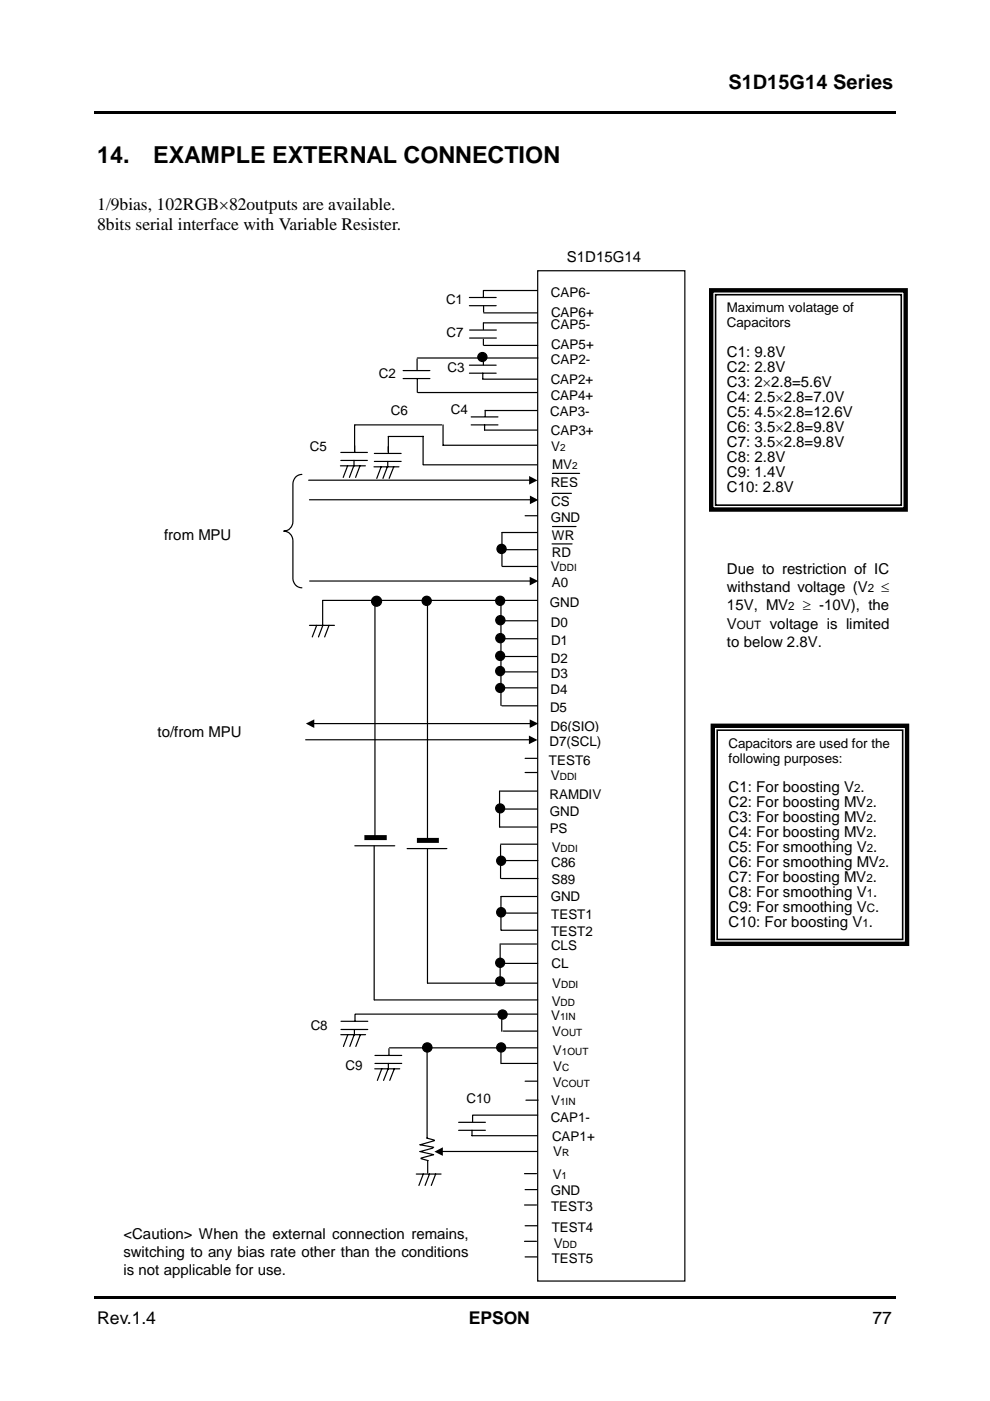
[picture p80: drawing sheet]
<svg xmlns="http://www.w3.org/2000/svg" width="210mm" height="297mm" viewBox="0 0 210 297" stroke-linecap="round" stroke-linejoin="round" font-family="sans-serif">
<defs><g id="words">
<g font-size="5">
<text x="20.6" y="34.5">14.</text>
<text x="32.5" y="34.5">EXAMPLE EXTERNAL CONNECTION</text>
</g>
<text font-size="4.2" x="154.4" y="19">S1D15G14 Series</text>
<g font-size="3.7">
<text x="20.6" y="44.5">1/9bias, 102RGB×82outputs are available.</text>
<text x="20.6" y="48.8">8bits serial interface with Variable Resister.</text>
<text x="20.6" y="280.7">Rev.1.4</text>
<text x="99.4" y="280.7">EPSON</text>
<text x="185" y="280.7">77</text>
</g>
<g font-size="3.2">
<text x="120.2" y="55.6">S1D15G14</text>
<text x="154.1" y="75.7">C1: 9.8V</text>
<text x="154.1" y="78.9">C2: 2.8V</text>
<text x="154.1" y="82">C3: 2×2.8=5.6V</text>
<text x="154.1" y="85.2">C4: 2.5×2.8=7.0V</text>
<text x="154.1" y="88.4">C5: 4.5×2.8=12.6V</text>
<text x="154.1" y="91.6">C6: 3.5×2.8=9.8V</text>
<text x="154.1" y="94.7">C7: 3.5×2.8=9.8V</text>
<text x="154.1" y="97.9">C8: 2.8V</text>
<text x="154.1" y="101.1">C9: 1.4V</text>
<text x="154.1" y="104.2">C10: 2.8V</text>
<text x="34.8" y="114.6">from MPU</text>
<text x="154.1" y="121.6">Due to restriction of IC</text>
<text x="154.1" y="125.5">withstand voltage (V</text>
<text x="186.8" y="125.5">≤</text>
<text x="154.1" y="129.4">15V, MV</text>
<text x="170.2" y="129.4">≥ -10V), the</text>
<text x="154.1" y="137.2">to below 2.8V.</text>
<text x="154.1" y="133.3">V</text>
<text x="163.2" y="133.3">voltage is limited</text>
<text x="33.4" y="156.2">to/from MPU</text>
<text x="154.5" y="168">C1: For boosting V .</text>
<text x="154.5" y="171.2">C2: For boosting MV .</text>
<text x="154.5" y="174.4">C3: For boosting MV .</text>
<text x="154.5" y="177.5">C4: For boosting MV .</text>
<text x="154.5" y="180.7">C5: For smoothing V .</text>
<text x="154.5" y="183.9">C6: For smoothing MV .</text>
<text x="154.5" y="190.2">C8: For smoothing V .</text>
<text x="154.5" y="187.1">C7: For boosting MV .</text>
<text x="154.5" y="196.6">C10: For boosting V .</text>
<text x="154.5" y="193.4">C9: For smoothing V .</text>
<text x="26.2" y="262.7">&lt;Caution&gt; When the external connection remains,</text>
<text x="26.2" y="266.5">switching to any bias rate other than the conditions</text>
<text x="26.2" y="270.4">is not applicable for use.</text>
</g>
<g font-size="2.8">
<text x="94.6" y="64.5">C1</text>
<text x="116.8" y="62.9">CAP6-</text>
<text x="94.7" y="71.4">C7</text>
<text x="116.8" y="69.7">CAP5-</text>
<text x="116.8" y="67.1">CAP6+</text>
<text x="154.1" y="66.2">Maximum volatage of</text>
<text x="154.1" y="69.3">Capacitors</text>
<text x="116.8" y="77.3">CAP2-</text>
<text x="116.8" y="74">CAP5+</text>
<text x="80.3" y="80.1">C2</text>
<text x="94.9" y="78.9">C3</text>
<text x="116.8" y="81.4">CAP2+</text>
<text x="82.8" y="87.9">C6</text>
<text x="95.6" y="87.7">C4</text>
<text x="116.7" y="88.1">CAP3-</text>
<text x="116.8" y="84.8">CAP4+</text>
<text x="65.7" y="95.5">C5</text>
<text x="116.8" y="92.3">CAP3+</text>
<text x="116.9" y="95.7">V</text>
<text x="117.1" y="99.4">MV</text>
<text x="116.8" y="103.2">RES</text>
<text x="116.9" y="107.2">CS</text>
<text x="116.8" y="110.7">GND</text>
<text x="117" y="114.4">WR</text>
<text x="117" y="118.1">RD</text>
<text x="116.8" y="121.1">V</text>
<text x="117" y="124.5">A0</text>
<text x="116.6" y="128.6">GND</text>
<text x="116.8" y="133">D0</text>
<text x="116.8" y="136.7">D1</text>
<text x="116.8" y="140.5">D2</text>
<text x="116.8" y="143.8">D3</text>
<text x="116.7" y="147.2">D4</text>
<text x="116.6" y="150.9">D5</text>
<text x="116.7" y="154.9">D6(SIO)</text>
<text x="116.5" y="158.1">D7(SCL)</text>
<text x="154.5" y="158.5">Capacitors are used for the</text>
<text x="154.5" y="161.7">following purposes:</text>
<text x="116.4" y="162.2">TEST6</text>
<text x="116.8" y="165.3">V</text>
<text x="116.5" y="169.4">RAMDIV</text>
<text x="116.6" y="173.1">GND</text>
<text x="116.5" y="176.7">PS</text>
<text x="116.9" y="183.8">C86</text>
<text x="117" y="180.6">V</text>
<text x="116.8" y="191.1">GND</text>
<text x="116.9" y="187.4">S89</text>
<text x="116.9" y="194.8">TEST1</text>
<text x="116.8" y="198.4">TEST2</text>
<text x="116.8" y="201.5">CLS</text>
<text x="116.9" y="205.2">CL</text>
<text x="117.1" y="209.4">V</text>
<text x="117" y="213.3">V</text>
<text x="65.9" y="218.5">C8</text>
<text x="116.8" y="216.2">V</text>
<text x="117.1" y="219.6">V</text>
<text x="73.3" y="226.9">C9</text>
<text x="117.2" y="223.7">V</text>
<text x="117.3" y="227">V</text>
<text x="98.9" y="233.9">C10</text>
<text x="117.2" y="230.4">V</text>
<text x="116.8" y="237.9">CAP1-</text>
<text x="116.8" y="234.3">V</text>
<text x="117.1" y="241.9">CAP1+</text>
<text x="117.3" y="245.2">V</text>
<text x="117.2" y="249.9">V</text>
<text x="116.8" y="253.4">GND</text>
<text x="116.8" y="256.8">TEST3</text>
<text x="117" y="261.1">TEST4</text>
<text x="117" y="267.8">TEST5</text>
<text x="117.4" y="264.5">V</text>
</g>
<g font-size="2.5">
<text x="184" y="125.5">2</text>
<text x="167.1" y="129.4">2</text>
<text x="156.3" y="133.3">OUT</text>
<text x="181.1" y="168">2</text>
<text x="183.7" y="171.2">2</text>
<text x="183.7" y="174.4">2</text>
<text x="183.7" y="177.5">2</text>
<text x="183.8" y="180.7">2</text>
<text x="186.4" y="183.9">2</text>
<text x="183.7" y="187.1">2</text>
<text x="183.8" y="190.2">1</text>
<text x="182.9" y="196.6">1</text>
<text x="183.8" y="193.4">C</text>
</g>
<g font-size="2.1">
<text x="118.8" y="95.7">2</text>
<text x="121.3" y="99.4">2</text>
<text x="118.7" y="121.1">DDI</text>
<text x="118.7" y="165.3">DDI</text>
<text x="118.9" y="180.6">DDI</text>
<text x="119" y="209.4">DDI</text>
<text x="118.9" y="213.3">DD</text>
<text x="118.7" y="216.2">1IN</text>
<text x="119" y="219.6">OUT</text>
<text x="119.1" y="223.7">1OUT</text>
<text x="119.2" y="227">C</text>
<text x="119.1" y="230.4">COUT</text>
<text x="118.7" y="234.3">1IN</text>
<text x="119.2" y="245.2">R</text>
<text x="119.1" y="249.9">1</text>
<text x="119.3" y="264.5">DD</text>
</g>
</g></defs>
<path d="M20.1 23.5h169.8v.5h-169.8zM20.1 274.7h169.8v.6h-169.8z" fill="#000"/>
<g fill="none" stroke="#000" stroke-width=".25">
<path d="M114 57.4h31.2v214.2h-31.2zM85.5 78.6h5.6M88.4 76.1v2.3M88.5 75.9h25.5M99.5 77.4h5.7M99.5 79.1h5.7M99.5 63.1h5.7M99.5 64.8h5.7M99.6 70h5.6M99.6 71.7h5.6M102.4 79.1v1.2M102.5 61.7v1.4"/>
<path d="M102.5 71.9v1.3M102.5 76v1.3M102.5 61.6h11.5M102.5 64.8v1.4M102.6 66.3h11.4M102.7 73.2h11.3M114 68.5h-11.5v1.3M72.2 98.8h5.3M72.3 95.9h5.6M72.3 97.6h5.6M73.7 98.8l-.9 2.4M75 98.8l-.9 2.4"/>
<path d="M75.1 97.6v1.2M75.2 90.1v5.8M75.3 90.1h18.3M76.3 98.8l-.9 2.4M79.3 99h5.3M79.4 96.1h5.6M79.4 97.8h5.6M80.8 99l-.9 2.4M82.1 99l-.9 2.4M82.2 97.8v1.2M83.5 99l-1 2.4M85.5 80.3h5.6"/>
<path d="M88.5 80.3v2.9M88.6 83.2h25.3M89.7 92.5h-7.4v3.5M89.7 92.5v6M89.7 98.6h24.2M93.9 90.1v4.3h20M99.9 90.1h5.7M99.9 88.4h5.7M102.3 80.4h11.7M102.7 91.2h11.2M102.7 90.1v1.1M102.9 87h11"/>
<path d="M102.9 87v1.3M64 100.6a1.95 1.95 0 0 0-1.9 2v8a2.03 2.03 0 0 1-1.9 2 2.03 2.03 0 0 1 1.9 2v8a1.95 1.95 0 0 0 1.9 2M65.4 101.8h46.9M65.6 106h46.8M106 116.5h7.9M111.3 109.3h2.6M113.9 112.9h-7.5v7.1M117.1 115.3h4.2M117.1 100.4h5.8M117.1 111.6h5M117.1 104.6h4.1M65.6 132.6h5.3"/>
<path d="M65.7 123.2h46.7M67.1 132.6l-.9 2.4M69.8 132.6l-1 2.4M79.5 127.3v49.9M90.6 127.3v50.5M105.5 131.6h8.5M105.8 139.2h8.1M105.9 135.4h8.1M106.2 127v22.6M106.5 120.1h7.5M113.9 127.3h-45.4l-.1 5.3-.9 2.4M64.8 156.8h47.4"/>
<path d="M66.5 153.4h45.9M105.8 145.8h8.1M106 142.5h8M106.4 149.6h7.6M75.2 179.3h8.5M79.3 179.3l.1 32.7h34.6M86.3 179.9h8.4M90.6 179.9v28.5h23.4M105.8 171.5h8.1M105.9 167.8v7.5h8M105.9 167.7h8M106.1 179h7.8"/>
<path d="M106.1 179.2v7M111.3 160.8h2.6M111.3 163.8h2.6M106 193.6h8M106 182.5h8M106.2 190.1v7M106.3 190.1h7.5M106.3 197.2h7.6M106.3 186.3h7.7M72.3 219.4h5.2M72.3 216.5h5.7M72.3 218.3h5.7"/>
<path d="M73.7 219.4l-.9 2.5M75.1 219.4l-.9 2.5M75.1 218.3v1.1M75.3 215.1v1.3M75.3 215h38.7M76.4 219.4l-1 2.5M105.4 204.3h8.6M106 200.2h7.7M106 200.3v8.3M106.4 215v3.7M106.7 218.6h7.2M79.5 226.6h5.3"/>
<path d="M79.5 225.5h5.7M79.5 223.8h5.7M80.9 226.6l-.9 2.5M82.3 225.5v1.1l-1 2.5M82.5 222.3v1.3M82.6 222.2h31.3M83.6 226.6l-1 2.5M90.6 222.1v19.2l1.5 .4M97.2 238h5.7M97.2 239.6h5.7M100.1 239.6v1.2h13.9M100.2 236.4h13.8"/>
<path d="M100.2 236.5v1.3M106.2 222.2v3.3M106.4 225.5h7.6M111.3 229.2h2.6M111.5 233.3h2.6M88.3 248.9h5.2M89 244.1l2.9 .7-2.6 .7M89 242.7l2.9 .5M89.3 245.7l1.5 .4M89.7 248.9l-.9 2.4M90.7 246.3v2.4M91.1 248.9l-1 2.4"/>
<path d="M91.8 243.4l-2.6 .7M92.1 241.9l-2.9 .8M92.4 248.9l-1 2.4M93.8 244.1h20.1M111.2 248.8h2.5M111.2 255.5h2.5M111.3 252.2h2.6M111.3 259.9h2.6M111.2 263.2h2.5M111.3 266.5h2.6"/>
</g>
<path d="M112.2 100.9l1.8 1-1.8 .8zM112.4 105.1l1.7 .9-1.7 .9zM112.3 122.3l1.8 .9-1.8 .9zM64.9 153.4l1.7-.9v1.8zM112.1 156l1.9 .9-1.9 .9zM112.3 152.5l1.8 .9-1.8 .9zM92.1 244.2l1.8-1v1.9z" fill="#000"/>
<path d="M77.3 177.6h4.7M88.4 178.2h4.6" fill="none" stroke="#000" stroke-width="1.1" stroke-linecap="butt"/>
<g fill="#000" stroke="#000" stroke-width=".25">
<circle cx="102.3" cy="75.7" r=".96"/>
<circle cx="106.3" cy="116.4" r=".97"/>
<circle cx="79.8" cy="127.5" r="1.06"/>
<circle cx="90.5" cy="127.4" r=".97"/>
<circle cx="106" cy="139.1" r=".96"/>
<circle cx="106" cy="127.4" r=".96"/>
<circle cx="106.1" cy="135.3" r=".97"/>
<circle cx="106.1" cy="131.5" r=".97"/>
<circle cx="106" cy="142.3" r=".96"/>
<circle cx="106" cy="145.9" r=".95"/>
<circle cx="106" cy="171.4" r=".95"/>
<circle cx="106.2" cy="193.4" r=".97"/>
<circle cx="106.2" cy="182.5" r=".96"/>
<circle cx="106" cy="204.1" r=".96"/>
<circle cx="106" cy="208.1" r=".95"/>
<circle cx="106.6" cy="215.1" r=".97"/>
<circle cx="90.6" cy="222.1" r=".99"/>
<circle cx="106.2" cy="222.1" r=".96"/>
</g>
<path d="M150.8 61.6h41.2v46.4h-41.2zM151.1 153.9h41.2v46.2h-41.2z" fill="none" stroke="#000" stroke-width=".93" stroke-linecap="butt"/>
<path d="M151.7 62.5h39.4v44.6h-39.4zM152.1 154.8h39.3v44.4h-39.3z" fill="none" stroke="#000" stroke-width=".34"/>
<use href="#words"/>
</svg>
